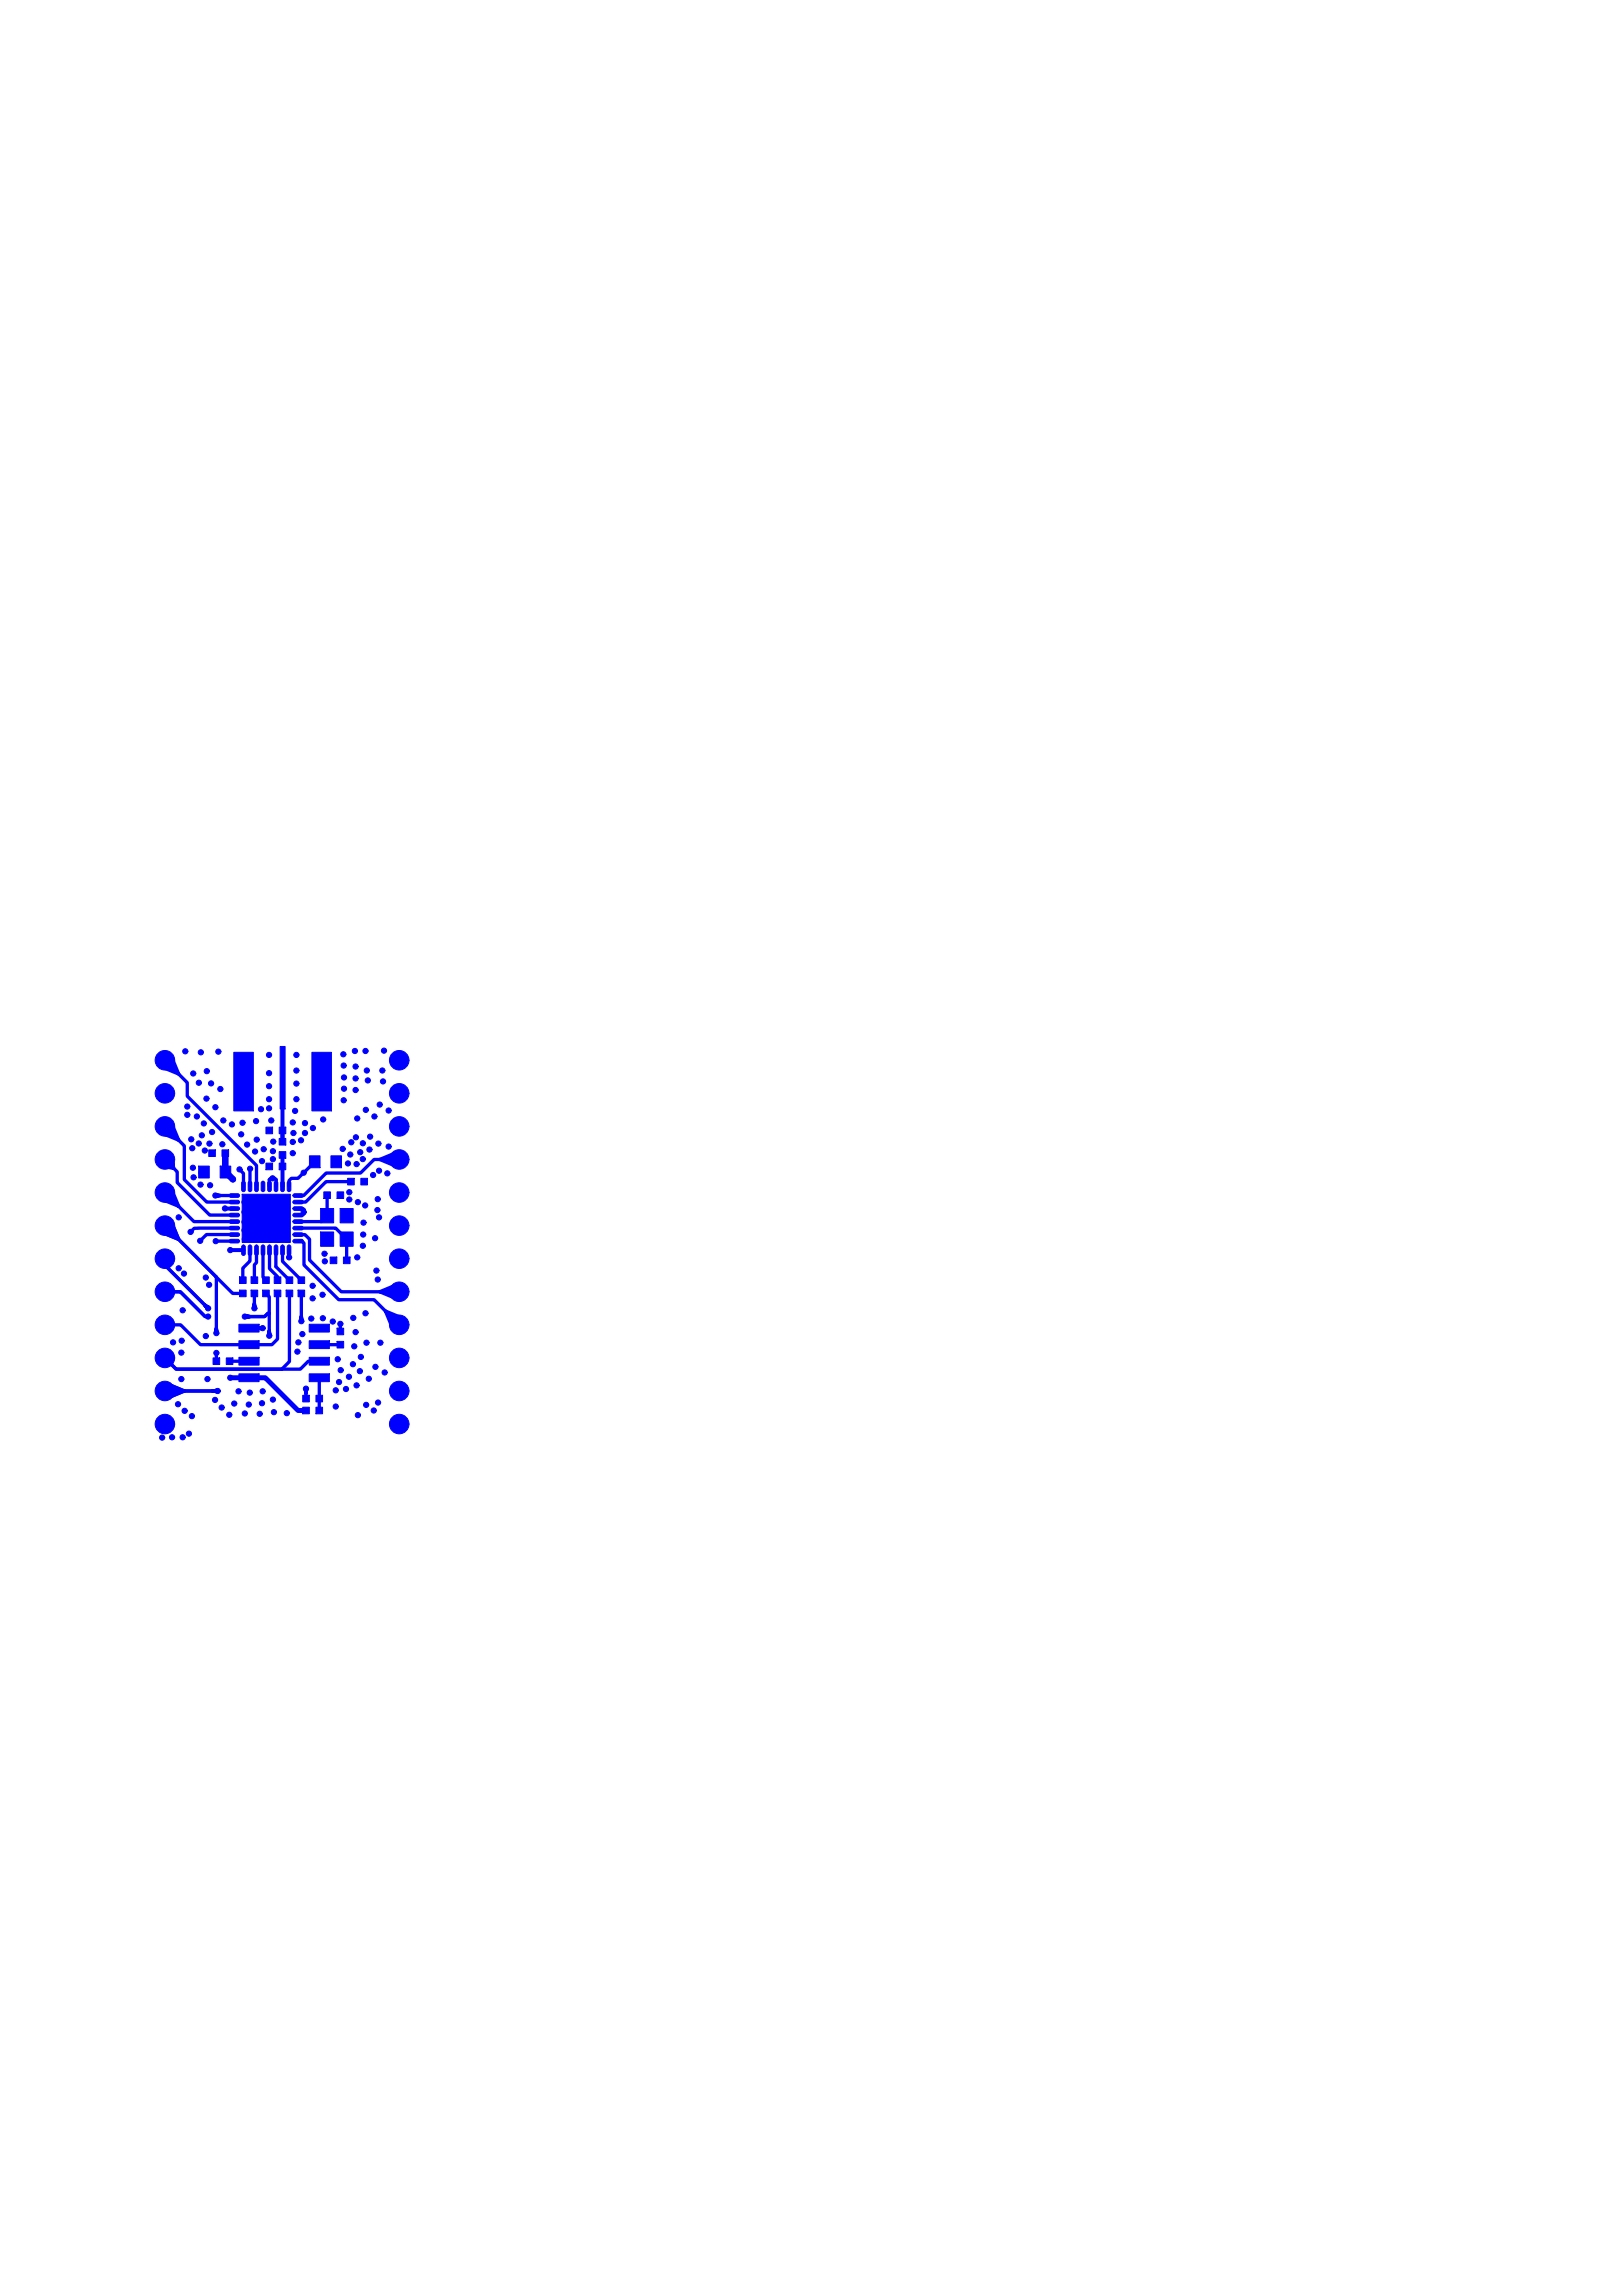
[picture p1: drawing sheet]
<svg xmlns="http://www.w3.org/2000/svg" width="210mm" height="297mm" viewBox="0 0 210 297" stroke-linecap="round" stroke-linejoin="round" font-family="sans-serif">
<defs><g id="words">
<text font-size="9.6" fill="#00f" x="29.7" y="161.1">U1</text>
<text font-size="9.4" fill="#00f" x="29.1" y="143.3">U4</text>
<text font-size="9.3" fill="#00f" x="30.8" y="178.8">U3</text>
<text font-size="6.2" fill="#00f" x="36.7" y="160.7" transform="rotate(-90 36.7 160.7)">U1x33</text>
<text font-size="5.9" fill="#00f" x="41" y="160.9">U2</text>
<text font-size="3" fill="#00f" x="35.9" y="149.7">C6</text>
<text font-size="2.6" fill="#00f" x="33.2" y="172.3" transform="rotate(-90 33.2 172.3)">U3x5</text>
<g font-size="2.5" fill="#00f">
<text x="20.1" y="138.1">J2</text>
<text x="20.1" y="146.6">J6</text>
<text x="20.1" y="150.9">J7</text>
<text x="20.1" y="155.2">J8</text>
<text x="20.1" y="159.5">J12</text>
<text x="50.4" y="172.3">J19</text>
</g>
<text font-size="2.4" fill="#00f" x="25.3" y="152.5">C3</text>
</g></defs>
<g fill="none" stroke="#00f" stroke-width=".43">
<path d="M21.3 137.2l2.9 2.9v1.7l9 9v2.7M21.3 150l1.6 1.6v1.4l4.2 4.2h3.2M21.3 145.7l2.6 2.5v4.4l2.9 2.9h3.5M21.3 154.3l3.8 3.7h5.2M21.3 158.6l6.6 6.6M30.3 159.7h-3.6l-.8 .8M30.3 158.9h-5.2l-.4 .5M38.6 156.4h.6l.2 .1v.5l-.1 .1v-.3v.3l-.1 .1h-.6M38.6 158.9h4.8l1.5 1.4M38.6 159.7h.9l.6 .6v2.7l4.1 4.1h7.5M40.7 150.3l-1.4 1.4M42.3 157.3l-.7 .7h-3"/>
<path d="M45.4 152.9h-3.2l-2.6 2.6h-1M51.7 150h-3.3l-1.7 1.8h-4.5l-2.9 2.9h-.7M21.3 167.1h2l3.2 3.2h.4M21.3 162.8v.9l5.6 5.6M21.3 180h6.9M27.9 165.2l2.2 2.1h1.3M27.9 165.2l.1 7.3M28 175v1.1M32.4 161.7v1.4l-1 1v1.5M32.9 167.3v2M33.2 161.7v1.7l-.3 .2v2M34 161.7v3.5l.4 .4"/>
<path d="M34.4 167.3l.4 .5v2.1M34.9 161.7v2.4l1 1.1v.4M35.7 163.9l1.8 1.7M35.9 167.3v5.9l-.7 .8h-9.3l-2.5-2.6h-2.1M36.6 161.7v1.5l2.4 2.4M37.5 167.3v8.8l-1 1h-13.7l-1.5-1.4M38.6 160.6h.5l.2 .2v2.9l4.5 4.4h4.6l3.3 3.3M39 167.3v3.6M44 171.3v1M41.3 180.9v1.6"/>
</g>
<path d="M36.6 146.2v1.5M36.6 149.4v1.5" fill="none" stroke="#00f" stroke-width=".51"/>
<path d="M29.2 149.2v2.4l.9 1" fill="none" stroke="#00f" stroke-width=".86"/>
<path d="M32.2 178.2h2.1l4.3 4.3h1" fill="none" stroke="#00f" stroke-width=".64"/>
<g fill="#00f" stroke="#00f" stroke-width=".43">
<path d="M49.1 150l1.8-.7-.7 .7 .7 .7z"/>
<path d="M28 171.8l.1 .6-.1-.5-.1 .5z"/>
<path d="M26.5 168.8l.4 .3-.4-.2 .3 .4z"/>
<path d="M32.9 168.6l.1 .6-.1-.5-.1 .5z"/>
<path d="M49.1 167.1l1.8-.7-.7 .7 .7 .8z"/>
<path d="M22.1 179.2l.7 .8-.7 .7 1.8-.7zM27.5 180h.6h-.5l.5-.1z"/>
<path d="M22.1 179.2l.7 .8-.7 .7 1.8-.7zM27.5 180h.6h-.5l.5-.1z"/>
</g>
<g fill="#00f" stroke="#00f" stroke-width=".13">
<path d="M44.4 162.6h.9v.9h-.9z"/>
<path d="M42.7 162.6h.9v.9h-.9z"/>
<path d="M41.9 154.2h.9v.9h-.9z"/>
<path d="M43.6 154.2h.9v.9h-.9z"/>
<path d="M36.1 149h.9v.8h-.9z"/>
<path d="M36.1 147.3h.9v.8h-.9z"/>
<path d="M34.4 150.5h.9v.8h-.9z"/>
<path d="M36.1 150.5h.9v.8h-.9z"/>
<path d="M46.7 152.4h.9v.9h-.9z"/>
<path d="M45 152.4h.8v.9h-.8z"/>
<path d="M29.7 154.5l1.1-.1 .1 .1 .1 .2-.1 .1-.1 .1h-.9l-.2-.1v-.1z"/>
<path d="M29.7 155.3h1.1h.1l.1 .2-.1 .2-.1 .1h-.9l-.2-.1v-.2z"/>
<path d="M29.7 156.2l1.1-.1 .1 .1 .1 .2-.1 .1-.1 .1h-.9l-.2-.1v-.1z"/>
<path d="M29.7 157h1.1h.1l.1 .2-.1 .2h-.1h-.9h-.2v-.2z"/>
<path d="M29.7 157.9l1.1-.1 .1 .1 .1 .1-.1 .2-.1 .1h-.9l-.2-.1v-.2z"/>
<path d="M29.7 158.7l1.1-.1 .1 .1 .1 .2-.1 .2h-.1h-.9h-.2v-.2z"/>
<path d="M29.7 159.6l1.1-.1 .1 .1 .1 .1-.1 .2-.1 .1h-.9l-.2-.1v-.2z"/>
<path d="M29.7 160.4l1.1-.1 .1 .1 .1 .2-.1 .1-.1 .1h-.9l-.2-.1v-.1z"/>
<path d="M38 160.4l1-.1 .2 .1 .1 .2-.1 .1-.2 .1h-.9l-.1-.1-.1-.1z"/>
<path d="M38 159.6l1-.1 .2 .1 .1 .1-.1 .2-.2 .1h-.9l-.1-.1-.1-.2z"/>
<path d="M38 158.7l1-.1 .2 .1 .1 .2-.1 .2h-.2h-.9h-.1l-.1-.2z"/>
<path d="M38 157.9l1-.1 .2 .1 .1 .1-.1 .2-.2 .1h-.9l-.1-.1-.1-.2z"/>
<path d="M38 157h1h.2l.1 .2-.1 .2h-.2h-.9h-.1l-.1-.2z"/>
<path d="M38 156.2l1-.1 .2 .1 .1 .2-.1 .1-.2 .1h-.9l-.1-.1-.1-.1z"/>
<path d="M38 155.3h1h.2l.1 .2-.1 .2-.2 .1h-.9l-.1-.1-.1-.2z"/>
<path d="M38 154.5l1-.1 .2 .1 .1 .2-.1 .1-.2 .1h-.9l-.1-.1-.1-.1z"/>
<path d="M41.5 156.4h1.7v1.8h-1.7z"/>
<path d="M41.5 159.4h1.7v1.8h-1.7z"/>
<path d="M44 159.4h1.7v1.8h-1.7z"/>
<path d="M44 156.4h1.7v1.8h-1.7z"/>
<path d="M40 177.7h2.6v1h-2.6z"/>
<path d="M40 175.6h2.6v1h-2.6z"/>
<path d="M40 173.5h2.6v1h-2.6z"/>
<path d="M40 171.3h2.6v1h-2.6z"/>
<path d="M30.9 173.5h2.6v1h-2.6z"/>
<path d="M30.9 175.6h2.6v1h-2.6z"/>
<path d="M30.9 177.7h2.6v1h-2.6z"/>
<path d="M36.1 145.8h.9v.9h-.9z"/>
<path d="M34.4 145.8h.9v.9h-.9z"/>
<path d="M28.7 148.8h.9v.8h-.9z"/>
<path d="M27 148.8h.9v.8h-.9z"/>
<path d="M40 149.5h1.4v1.6h-1.4z"/>
<path d="M42.8 149.5h1.4v1.6h-1.4z"/>
<path d="M28.5 150.9h1.4v1.5h-1.4z"/>
<path d="M25.7 150.9h1.4v1.5h-1.4z"/>
<path d="M31 165.2h.9v.8h-.9z"/>
<path d="M31 166.9h.9v.9h-.9z"/>
<path d="M32.5 165.2h.8v.8h-.8z"/>
<path d="M32.5 166.9h.8v.9h-.8z"/>
<path d="M34 165.2h.8v.8h-.8z"/>
<path d="M34 166.9h.8v.9h-.8z"/>
<path d="M35.5 165.2h.8v.8h-.8z"/>
<path d="M35.5 166.9h.8v.9h-.8z"/>
<path d="M37 165.2h.9v.8h-.9z"/>
<path d="M37 166.9h.9v.9h-.9z"/>
<path d="M38.6 165.2h.8v.8h-.8z"/>
<path d="M38.6 166.9h.8v.9h-.8z"/>
<path d="M39.2 182.1h.8v.8h-.8z"/>
<path d="M40.9 182.1h.8v.8h-.8z"/>
<path d="M29.3 175.7h.8v.8h-.8z"/>
<path d="M27.6 175.7h.8v.8h-.8z"/>
<path d="M43.6 171.8h.9v.9h-.9z"/>
<path d="M43.6 173.5h.9v.9h-.9z"/>
<path d="M40.9 180.5h.8v.9h-.8z"/>
<path d="M39.2 180.5h.8v.9h-.8z"/>
<circle cx="21" cy="186" r=".34"/>
<circle cx="29.7" cy="183" r=".34"/>
<circle cx="24.8" cy="183.2" r=".34"/>
<circle cx="23.6" cy="185.9" r=".34"/>
<circle cx="22.3" cy="185.9" r=".34"/>
<circle cx="23.9" cy="182.5" r=".34"/>
<circle cx="24.4" cy="185.5" r=".34"/>
<circle cx="31.7" cy="182.9" r=".34"/>
<circle cx="37.1" cy="182.8" r=".34"/>
<circle cx="35.4" cy="182.7" r=".34"/>
<circle cx="33.6" cy="182.9" r=".34"/>
<circle cx="46.3" cy="183.1" r=".34"/>
<circle cx="48.4" cy="182.5" r=".34"/>
<circle cx="28.2" cy="180" r=".34"/>
<circle cx="26.8" cy="178.4" r=".34"/>
<circle cx="22.4" cy="173.7" r=".34"/>
<circle cx="28" cy="175" r=".34"/>
<circle cx="23" cy="181.7" r=".34"/>
<circle cx="23.5" cy="178.4" r=".34"/>
<circle cx="28.7" cy="182.1" r=".34"/>
<circle cx="23.5" cy="175" r=".34"/>
<circle cx="27.8" cy="181.1" r=".34"/>
<circle cx="45.7" cy="176.5" r=".34"/>
<circle cx="46.7" cy="175.5" r=".34"/>
<circle cx="46.1" cy="179.2" r=".34"/>
<circle cx="43.4" cy="182" r=".34"/>
<circle cx="45.8" cy="174.2" r=".34"/>
<circle cx="46.6" cy="177.4" r=".34"/>
<circle cx="49.2" cy="173.7" r=".34"/>
<circle cx="48.9" cy="181.5" r=".34"/>
<circle cx="48.6" cy="176.8" r=".34"/>
<circle cx="49.8" cy="177.6" r=".34"/>
<circle cx="47.7" cy="178.4" r=".34"/>
<circle cx="47.4" cy="173.7" r=".34"/>
<circle cx="47.4" cy="181.8" r=".34"/>
<circle cx="28" cy="172.5" r=".34"/>
<circle cx="26.9" cy="170.3" r=".34"/>
<circle cx="23.6" cy="169.5" r=".34"/>
<circle cx="26.6" cy="165.3" r=".34"/>
<circle cx="27.1" cy="166.2" r=".34"/>
<circle cx="26.6" cy="172.9" r=".34"/>
<circle cx="23.5" cy="173.5" r=".34"/>
<circle cx="26.9" cy="169.3" r=".34"/>
<circle cx="40.5" cy="168" r=".34"/>
<circle cx="40.5" cy="166.3" r=".34"/>
<circle cx="41.7" cy="167.5" r=".34"/>
<circle cx="45.7" cy="170.5" r=".34"/>
<circle cx="46" cy="172.3" r=".34"/>
<circle cx="47.3" cy="169.9" r=".34"/>
<circle cx="48.9" cy="165.5" r=".34"/>
<circle cx="24.7" cy="159.4" r=".34"/>
<circle cx="23.1" cy="157.5" r=".34"/>
<circle cx="23.8" cy="164.8" r=".34"/>
<circle cx="25.9" cy="160.5" r=".34"/>
<circle cx="23.1" cy="164.1" r=".34"/>
<circle cx="42" cy="163.2" r=".34"/>
<circle cx="48.5" cy="160.2" r=".34"/>
<circle cx="48.7" cy="164.4" r=".34"/>
<circle cx="49.1" cy="157.5" r=".34"/>
<circle cx="48.8" cy="156.6" r=".34"/>
<circle cx="24.9" cy="148.5" r=".34"/>
<circle cx="27.2" cy="153.3" r=".34"/>
<circle cx="28.8" cy="148" r=".34"/>
<circle cx="25" cy="151.1" r=".34"/>
<circle cx="26.5" cy="148.8" r=".34"/>
<circle cx="26.1" cy="151.7" r=".34"/>
<circle cx="25.9" cy="153.3" r=".34"/>
<circle cx="33" cy="149" r=".34"/>
<circle cx="33.9" cy="150.2" r=".34"/>
<circle cx="32" cy="148.1" r=".34"/>
<circle cx="34.1" cy="148.7" r=".34"/>
<circle cx="46.1" cy="150.6" r=".34"/>
<circle cx="46.6" cy="149.1" r=".34"/>
<circle cx="45.2" cy="154.2" r=".34"/>
<circle cx="45.3" cy="149.4" r=".34"/>
<circle cx="45" cy="150.5" r=".34"/>
<circle cx="44.3" cy="148.6" r=".34"/>
<circle cx="46.9" cy="150" r=".34"/>
<circle cx="47.8" cy="148.7" r=".34"/>
<circle cx="48.9" cy="155.1" r=".34"/>
<circle cx="50.3" cy="148.3" r=".34"/>
<circle cx="49.1" cy="151.5" r=".34"/>
<circle cx="50.1" cy="151.8" r=".34"/>
<circle cx="48.3" cy="152" r=".34"/>
<circle cx="24.7" cy="147.4" r=".34"/>
<circle cx="24.2" cy="143.2" r=".34"/>
<circle cx="26.1" cy="146.9" r=".34"/>
<circle cx="26.4" cy="145.3" r=".34"/>
<circle cx="25.5" cy="144.4" r=".34"/>
<circle cx="24.2" cy="144.2" r=".34"/>
<circle cx="27.1" cy="148" r=".34"/>
<circle cx="26.7" cy="142.1" r=".34"/>
<circle cx="25.7" cy="140.1" r=".34"/>
<circle cx="25.7" cy="147.9" r=".34"/>
<circle cx="33.2" cy="147.4" r=".34"/>
<circle cx="38" cy="146.6" r=".34"/>
<circle cx="31.2" cy="146.8" r=".34"/>
<circle cx="46.1" cy="147.1" r=".34"/>
<circle cx="39" cy="147.5" r=".34"/>
<circle cx="45.5" cy="147.8" r=".34"/>
<circle cx="39.5" cy="146.6" r=".34"/>
<circle cx="47" cy="147.9" r=".34"/>
<circle cx="47.9" cy="147.1" r=".34"/>
<circle cx="50.3" cy="143.7" r=".34"/>
<circle cx="49.1" cy="142.9" r=".34"/>
<circle cx="47.3" cy="143.6" r=".34"/>
<circle cx="49.6" cy="139.9" r=".34"/>
<circle cx="47.6" cy="139.8" r=".34"/>
<circle cx="49" cy="148" r=".34"/>
<circle cx="48.5" cy="144.4" r=".34"/>
<circle cx="26" cy="136.1" r=".34"/>
<circle cx="25" cy="138.9" r=".34"/>
<circle cx="26.8" cy="138.6" r=".34"/>
<circle cx="24" cy="136" r=".34"/>
<circle cx="49.5" cy="138.5" r=".34"/>
<circle cx="47.5" cy="138.5" r=".34"/>
<circle cx="49.7" cy="135.9" r=".34"/>
<circle cx="47.3" cy="136" r=".34"/>
<circle cx="51.7" cy="154.3" r="1.26"/>
<circle cx="51.7" cy="141.4" r="1.26"/>
<circle cx="21.3" cy="141.4" r="1.26"/>
<circle cx="51.7" cy="184.2" r="1.26"/>
<circle cx="51.7" cy="180" r="1.26"/>
<circle cx="21.3" cy="162.8" r="1.26"/>
<circle cx="21.3" cy="167.1" r="1.26"/>
<circle cx="21.3" cy="171.4" r="1.26"/>
<circle cx="21.3" cy="175.7" r="1.26"/>
<circle cx="21.3" cy="180" r="1.26"/>
<circle cx="51.7" cy="167.1" r="1.26"/>
<circle cx="51.7" cy="150" r="1.26"/>
<circle cx="51.7" cy="145.7" r="1.26"/>
<circle cx="51.7" cy="175.7" r="1.26"/>
<circle cx="21.3" cy="184.2" r="1.26"/>
<circle cx="51.7" cy="137.2" r="1.26"/>
<circle cx="51.7" cy="162.8" r="1.26"/>
<circle cx="51.7" cy="158.6" r="1.26"/>
</g>
<use href="#words"/>
</svg>
